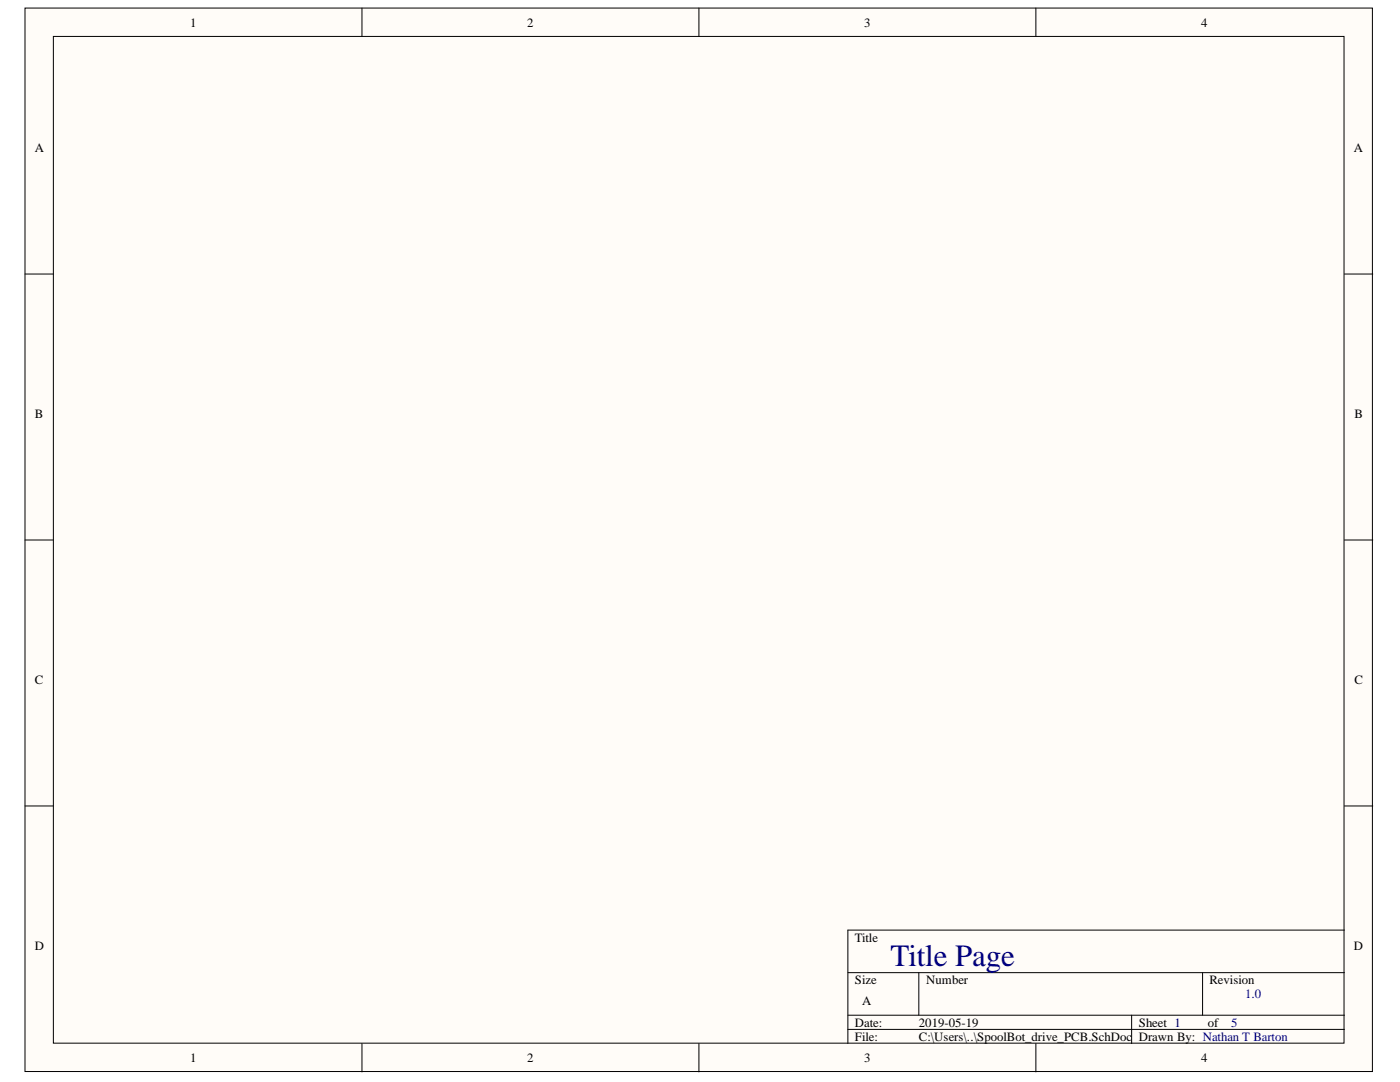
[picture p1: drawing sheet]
<svg xmlns="http://www.w3.org/2000/svg" width="279mm" height="216mm" viewBox="0 0 279 216" stroke-linecap="round" stroke-linejoin="round" font-family="sans-serif">
<defs><g id="words">
<text font-size="6.2" fill="#000080" x="177.7" y="192.8">Title Page</text>
<g font-size="2.5">
<text x="38" y="5.3">1</text>
<text x="105.2" y="5.3">2</text>
<text x="172.5" y="5.3">3</text>
<text x="239.7" y="5.3">4</text>
<text x="6.9" y="30.4">A</text>
<text x="270.2" y="30.4">A</text>
<text x="6.9" y="83.5">B</text>
<text x="270.3" y="83.5">B</text>
<text x="6.9" y="136.6">C</text>
<text x="270.3" y="136.6">C</text>
<text x="6.9" y="189.6">D</text>
<text x="170.6" y="187.9">Title</text>
<text x="270.2" y="189.6">D</text>
<text x="170.6" y="196.4">Size</text>
<text x="184.8" y="196.4">Number</text>
<text x="241.4" y="196.4">Revision</text>
<text x="172.1" y="200.6">A</text>
<text x="170.6" y="204.9">Date:</text>
<text x="170.6" y="207.6">File:</text>
<text x="183.4" y="204.9">2019-05-19</text>
<text x="183.4" y="207.6">C:\Users\..\SpoolBot_drive_PCB.SchDoc</text>
<text x="227.3" y="204.9">Sheet 1</text>
<text x="227.3" y="207.6">Drawn By: Nathan T Barton</text>
<text x="241" y="204.9">of</text>
<text x="38" y="212">1</text>
<text x="105.2" y="212">2</text>
<text x="172.5" y="212">3</text>
<text x="239.7" y="212">4</text>
</g>
<g font-size="2.5" fill="#000080">
<text x="248.5" y="199.2">1.0</text>
<text x="245.7" y="204.9">5</text>
</g>
</g></defs>
<g fill="#fffcf8" stroke="#000" stroke-width=".2">
<path d="M5 1.6h268.9v212.2h-268.9z"/>
<path d="M10.7 7.3h257.5v200.8h-257.5z"/>
</g>
<g fill="none" stroke="#000" stroke-width=".2">
<path d="M72.2 1.6v5.7M139.5 1.6v5.7M206.7 1.6v5.7M5 54.7h5.7M268.3 54.7h5.7M5 107.8h5.7M268.3 107.8h5.7M5 160.8h5.7M268.3 160.8h5.7M169.2 194.1h99.1M183.4 194.1v8.5M240 194.1v8.5"/>
<path d="M268.3 185.6h-99.1v22.6M72.2 208.2v5.7M139.5 208.2v5.7M169.2 202.6h99.1M169.2 205.4h99.1M206.7 208.2v5.7M225.8 202.6v5.6"/>
</g>
<use href="#words"/>
</svg>
